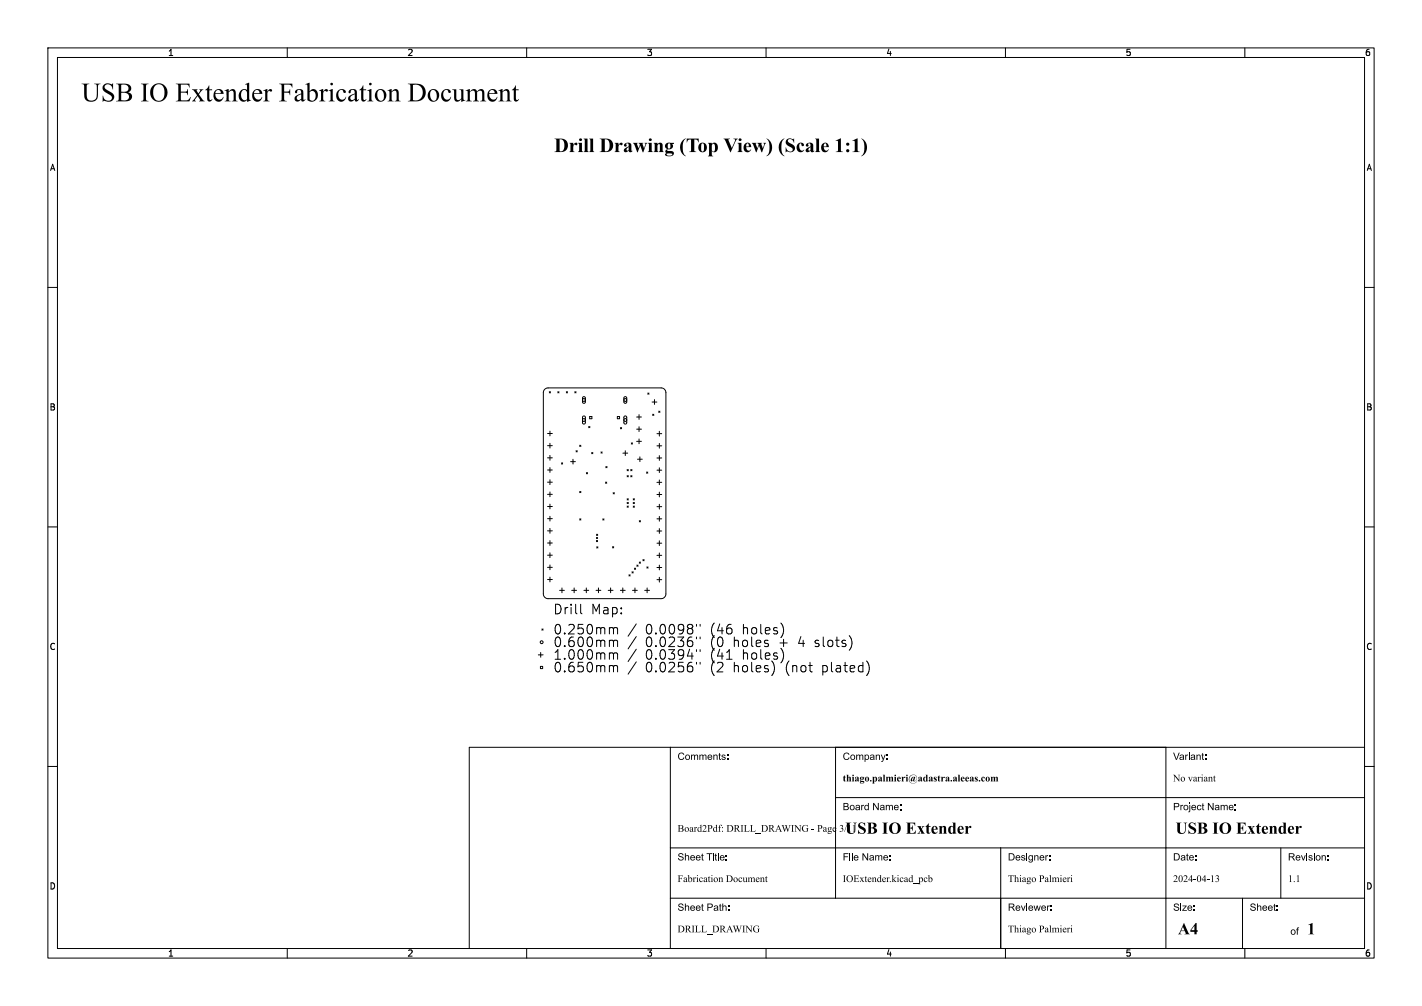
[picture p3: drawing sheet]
<svg xmlns="http://www.w3.org/2000/svg" width="297mm" height="210mm" viewBox="0 0 297 210" stroke-linecap="round" stroke-linejoin="round" font-family="sans-serif">
<defs><g id="words">
<text font-size="5.6" x="17" y="22.6">USBIO ExtenderFabricationDocument</text>
<g font-size="3.5">
<text x="176.5" y="174.9">USBIO Extender</text>
<text x="245.5" y="174.9">USBIO Extender</text>
<text x="246" y="195.9">A4</text>
<text x="273" y="196">1</text>
</g>
<g font-size="2.1">
<text x="141.5" y="159.2">Comments:</text>
<text x="176" y="159.2">Company:</text>
<text x="245" y="159.2">Variant:</text>
<text x="176" y="163.7">thiago.palmieri@adastra.aleeas.com</text>
<text x="245" y="163.7">No variant</text>
<text x="176" y="169.7">Board Name:</text>
<text x="245" y="169.7">Project Name:</text>
<text x="141.5" y="174.2">Board2Pdf:DRILL_DRAWING - Page3/11</text>
<text x="141.5" y="180.2">Sheet Title:</text>
<text x="141.5" y="184.7">FabricationDocument</text>
<text x="176" y="184.7">IOExtender.kicad_pcb</text>
<text x="176" y="180.2">File Name:</text>
<text x="210.5" y="180.2">Designer:</text>
<text x="210.5" y="184.7">ThiagoPalmieri</text>
<text x="245" y="180.2">Date:</text>
<text x="245" y="184.7">2024-04-13</text>
<text x="269" y="180.2">Revision:</text>
<text x="269" y="184.7">1.1</text>
<text x="141.5" y="190.7">Sheet Path:</text>
<text x="210.5" y="190.7">Reviewer:</text>
<text x="245" y="190.7">Size:</text>
<text x="261" y="190.7">Sheet:</text>
<text x="141.5" y="195.2">DRILL_DRAWING</text>
<text x="210.5" y="195.2">ThiagoPalmieri</text>
<text x="269.5" y="195.7">of</text>
</g>
<g font-size="1.8">
<text x="35" y="11.9">1</text>
<text x="85" y="11.9">2</text>
<text x="135" y="11.9">3</text>
<text x="185" y="11.9">4</text>
<text x="235" y="11.9">5</text>
<text x="285" y="11.9">6</text>
<text x="10.3" y="35.9">A</text>
<text x="285.4" y="35.9">A</text>
<text x="10.3" y="85.9">B</text>
<text x="285.3" y="85.9">B</text>
<text x="10.3" y="135.9">C</text>
<text x="285.3" y="135.9">C</text>
<text x="10.3" y="185.9">D</text>
<text x="285.3" y="185.9">D</text>
<text x="35" y="199.9">1</text>
<text x="85" y="199.9">2</text>
<text x="135" y="199.9">3</text>
<text x="185" y="199.9">4</text>
<text x="235" y="199.9">5</text>
<text x="285" y="199.9">6</text>
</g>
</g></defs>
<g fill="none" stroke="#000" stroke-width=".21">
<path d="M10 10h277v190h-277zM12 12h273v186h-273zM60 10v2M110 10v2M160 10v2M210 10v2M260 10v2M10 60h2M285 60h2M113.8 81.3l.7-.3h23.6a1 1 0 0 1 1 1v42a1 1 0 0 1-1 1h-23.6a1 1 0 0 1-1-1v-42zM114.4 93h1M114.4 98.1h1"/>
<path d="M114.4 95.6h1M114.4 90.5h1M114.7 81.8l.3 .2M114.9 90v1M114.9 92.5v1M114.9 95.1v1M114.9 97.6v1M115 81.8l-.3 .2M116.5 81.8l.3 .2M116.8 81.8l-.3 .2M117.3 96.6l.2 .3M117.5 96.6l-.2 .3"/>
<path d="M118.3 81.8l.2 .2M118.5 81.8l-.2 .2M119.2 96.4h1M119.7 95.9v1M120.1 81.8l.2 .2M120.3 81.8l-.2 .2M120.3 94.1l.3 .2M120.6 94.1l-.3 .2M121.1 92.9l.2 .3M121.3 92.9l-.2 .3M121.7 86.9l.4-.1 .2 .3v1.2l-.3 .2-.3-.2zM121.7 82.9l.4-.1 .2 .2v1l-.3 .2-.3-.2z"/>
<path d="M122.5 98.7l.2 .2M122.7 98.7l-.2 .2M123 89l.2 .3M123.2 87h.4v.4h-.4zM123.2 89l-.2 .3M123.6 94.5l.2 .2M123.8 94.5l-.2 .2M125.5 94.3l.3 .3M125.8 94.3l-.3 .3M126.5 97.4l.3 .2M126.8 97.4l-.3 .2M128.9 87h.5v.4h-.5z"/>
<path d="M129.6 89.3l.2 .2M129.8 89.3l-.2 .2M130.1 94.6h1M130.4 86.9l.3-.1 .2 .3v1.2l-.2 .2-.4-.2zM130.4 82.9l.3-.1 .2 .2v1l-.2 .2-.4-.2zM130.6 94.1v1M131 98l.2 .3M131 99.3l.2 .2M131.2 99.3l-.2 .2M131.2 98l-.2 .3M131.7 99.3l.3 .2M131.7 98l.3 .3"/>
<path d="M131.9 92.5l.2 .2M132 99.3l-.3 .2M132 98l-.3 .3M132.1 92.5l-.2 .2M133 92.1h1M133 89.6h1M133 87.1h1M133.1 95.9h1M133.5 86.6v1M133.5 89.1v1M133.5 91.6v1M133.6 95.4v1"/>
<path d="M135 98.5l.3 .3M135.3 98.5l-.3 .3M135.3 82l.3 .3M135.6 82l-.3 .3M136.2 83.9h1M136.3 86.5l.3 .2M136.6 86.5l-.3 .2M136.7 83.4v1M137.2 98.1h1M137.2 95.6h1M137.2 93.1h1M137.2 90.5h1"/>
<path d="M137.6 85.8l.2 .3M137.7 90v1M137.7 92.6v1M137.7 95.1v1M137.7 97.6v1M137.8 85.8l-.2 .3M10 110h2M114.4 115.9h1M114.4 108.3h1M114.4 100.7h1M114.4 118.4h1M114.4 113.4h1"/>
<path d="M114.4 110.8h1M114.4 105.7h1M114.4 103.2h1M114.9 100.2v1M114.9 102.7v1M114.9 105.2v1M114.9 107.8v1M114.9 110.3v1M114.9 112.9v1M114.9 115.4v1M114.9 117.9v1M121.1 108.3l.2 .3"/>
<path d="M121.1 102.6l.2 .2M121.3 108.3l-.2 .3M121.3 102.6l-.2 .2M124.6 112.8l.2 .3M124.6 112.2l.2 .2M124.6 111.5l.2 .3M124.6 114.2l.3 .2M124.8 112.8l-.2 .3M124.8 112.2l-.2 .2M124.8 111.5l-.2 .3M124.9 114.2l-.3 .2M125.9 108.3l.3 .3"/>
<path d="M126.2 108.3l-.3 .3M126.5 100.6l.2 .3M126.7 100.6l-.2 .3M127.9 114.1l.3 .3M128.1 102.9l.2 .2M128.2 114.1l-.3 .3M128.3 102.9l-.2 .2M131 105.6l.2 .3M131 104.9l.2 .2M131 104.1l.2 .3M131.2 105.6l-.2 .3M131.2 104.9l-.2 .2"/>
<path d="M131.2 104.1l-.2 .3M131.4 120l.2 .2M131.6 120l-.2 .2M132 119.4l.2 .2M132.2 119.4l-.2 .2M132.3 105.6l.2 .3M132.3 104.9l.2 .2M132.3 104.1l.2 .3M132.5 105.6l-.2 .3M132.5 104.9l-.2 .2M132.5 104.1l-.2 .3M132.5 118.6l.3 .3"/>
<path d="M132.8 118.6l-.3 .3M133 118l.3 .2M133.3 118l-.3 .2M133.5 108.7l.3 .2M133.5 117.3l.3 .3M133.8 117.3l-.3 .3M133.8 108.7l-.3 .2M134.3 116.8l.2 .3M134.5 116.8l-.2 .3M135.1 118.3l.3 .3M135.4 118.3l-.3 .3M137.2 118.5h1"/>
<path d="M137.2 115.9h1M137.2 113.4h1M137.2 110.8h1M137.2 108.3h1M137.2 105.8h1M137.2 103.2h1M137.2 100.7h1M137.7 100.2v1M137.7 102.7v1M137.7 105.3v1M137.7 107.8v1M137.7 110.3v1"/>
<path d="M137.7 112.9v1M137.7 115.4v1M137.7 118v1M285 110h2M112.4 136.7h1M112.9 139.1h.4v.5h-.4zM112.9 136.2v1M113.2 131.3l.2 .3M113.4 131.3l-.2 .3M114.4 121h1M114.9 120.5v1M115.9 137.6h1.2"/>
<path d="M115.9 136.2l.6-.6v2M116 126.1a1.01 1.01 0 0 1 1.2 1 1.01 1.01 0 0 1-1.2 1zM116.1 138.5l.5-.2a1.25 1.25 0 0 1 0 2l-.5-.2a1.68 1.68 0 0 1 0-1.6zM116.1 133.2l.5-.2a1.25 1.25 0 0 1 0 2l-.5-.2a1.68 1.68 0 0 1 0-1.6zM116.2 130.4l.4-.1a1.25 1.25 0 0 1 0 2h-.2a1.33 1.33 0 0 1-.2-1.9zM116.9 123.2h1M117.4 122.7v1M117.9 132.2v.1M117.9 134.8v.2M117.9 137.4v.2M118 126.8v1.3M118.6 126.8l-.4 .1-.2 .3"/>
<path d="M118.8 130.5l.3-.2 .7 .1a.54 .54 0 0 1 0 .8l-1.1 1.1h1.2M119 135.8l.5-.2a1.25 1.25 0 0 1 0 2l-.5-.2a1.68 1.68 0 0 1 0-1.6zM119.3 126.1v.2M119.3 126.8v1.3M119.4 123.2h1M119.8 138.3a.79 .79 0 0 0-1 .8v.8l.2 .3 .6 .1 .2-.2 .1-.7-.1-.3-.6-.1-.4 .4M119.8 133a.79 .79 0 0 0-1 .8v.8l.2 .3 .6 .1 .2-.2 .1-.7-.1-.3-.6-.1-.4 .4M119.9 122.7v1M120.2 126.1v1.8l.3 .2M120.9 133.2l.5-.2a1.25 1.25 0 0 1 0 2l-.5-.2a1.68 1.68 0 0 1 0-1.6zM120.9 135.8l.5-.2a1.25 1.25 0 0 1 0 2l-.5-.2a1.68 1.68 0 0 1 0-1.6zM121.3 126.1v1.8l.3 .2"/>
<path d="M121.8 138.3h-1l-.1 .9 .3-.2 .7 .1 .1 .3v.7l-.3 .2h-.5l-.3-.2M121.8 130.3h-1l-.1 1 .3-.2 .7 .1 .1 .3v.7l-.3 .1h-.5l-.3-.1M122 123.2h1M122.5 122.7v1M122.8 138.5l.5-.2a1.25 1.25 0 0 1 0 2l-.5-.2a1.68 1.68 0 0 1 0-1.6zM122.8 133.2l.5-.2a1.25 1.25 0 0 1 0 2l-.5-.2a1.68 1.68 0 0 1 0-1.6zM122.9 130.4l.4-.1a1.25 1.25 0 0 1 0 2h-.2a1.33 1.33 0 0 1-.2-1.9zM122.9 135.7l.4-.1a1.25 1.25 0 0 1 0 2h-.2a1.33 1.33 0 0 1-.2-1.9zM123.8 128.1v-2l.7 1.5 .7-1.5v2M124.5 123.2h1M124.6 139.1a.5 .5 0 0 1 .9 .1M124.6 131v1.3"/>
<path d="M124.6 133.6v1.4M124.6 136.3v1.3M124.6 138.9v1.4M124.6 136.5a.5 .5 0 0 1 .9 .1M124.6 131.2a.5 .5 0 0 1 .9 .1M124.6 133.8a.5 .5 0 0 1 .9 .1M125 122.7v1M125.5 139.2l.3-.3 .4 .1 .1 1.3M125.5 133.9l.3-.3 .4 .1 .1 1.3M125.5 131.3l.3-.3 .4 .1 .1 1.2M125.5 136.6l.3-.3 .4 .1 .1 1.2M125.5 131.3v1"/>
<path d="M125.5 133.9v1.1M125.5 136.6v1M125.5 139.2v1.1M126.1 126.9h.8l.1 1.2M127 127.3l-.7 .1a.39 .39 0 0 0-.3 .4 .39 .39 0 0 0 .3 .3l.7-.1M127 123.2h1M127.3 139.1a.5 .5 0 0 1 .8 .1M127.3 131v1.3M127.3 133.6v1.4M127.3 136.3v1.3M127.3 138.9v1.4M127.3 136.5a.5 .5 0 0 1 .8 .1"/>
<path d="M127.3 133.8a.5 .5 0 0 1 .8 .1M127.3 131.2a.5 .5 0 0 1 .8 .1M127.5 122.7v1M127.9 126.9l.6-.1 .4 .4v.6l-.2 .2h-.8M127.9 126.8v2M128.1 139.2l.3-.3 .5 .1 .1 1.3M128.1 133.9l.3-.3 .5 .1 .1 1.3M128.1 131.3l.3-.3 .5 .1 .1 1.2M128.1 136.6l.3-.3 .5 .1 .1 1.2M128.1 131.3v1M128.1 133.9v1.1M128.1 136.6v1"/>
<path d="M128.1 139.2v1.1M129.6 123.2h1M129.8 126.9v.2M129.8 128v.1M130.1 122.7v1M132.1 123.2h1M132.6 122.7v1M132.9 138.2l-1.7 2.5M132.9 135.5l-1.7 2.6M132.9 132.9l-1.7 2.6M132.9 130.2l-1.7 2.6M134.7 123.2h1"/>
<path d="M135.2 122.7v1M135.2 138.5l.5-.2a1.25 1.25 0 0 1 0 2l-.5-.2a1.68 1.68 0 0 1 0-1.6zM135.2 130.5l.5-.2a1.25 1.25 0 0 1 0 2l-.5-.1a1.68 1.68 0 0 1 0-1.7zM135.2 133.2l.5-.2a1.25 1.25 0 0 1 0 2l-.5-.2a1.68 1.68 0 0 1 0-1.6zM135.3 135.7l.4-.1a1.25 1.25 0 0 1 0 2h-.2a1.33 1.33 0 0 1-.2-1.9zM137 132.2v.1M137 134.8v.2M137 137.4v.2M137.2 121h1M137.7 120.5v1M138 138.5l.5-.2a1.25 1.25 0 0 1 0 2l-.5-.2a1.68 1.68 0 0 1 0-1.6zM138 130.5l.5-.2a1.25 1.25 0 0 1 0 2l-.5-.1a1.68 1.68 0 0 1 0-1.7z"/>
<path d="M138 133.2l.5-.2a1.25 1.25 0 0 1 0 2l-.5-.2a1.68 1.68 0 0 1 0-1.6zM138 135.8l.5-.2a1.25 1.25 0 0 1 0 2l-.5-.2a1.68 1.68 0 0 1 0-1.6zM139.7 135.6h1.2l-.7 .8a.54 .54 0 0 1 .7 .4v.4l-.2 .3-.8 .1-.2-.2M139.8 138.5l.2-.2 .7 .1a.54 .54 0 0 1 .1 .7l-1.1 1.2h1.2M139.8 133.2l.2-.2 .7 .1a.54 .54 0 0 1 .1 .7l-1.1 1.2h1.2M140 130.4l.4-.1a1.25 1.25 0 0 1 0 2h-.2a1.33 1.33 0 0 1-.2-1.9zM141.6 133h1.2l-.7 .7a.54 .54 0 0 1 .7 .4v.5l-.2 .3-.8 .1-.2-.2M142.7 138.3h-.9l-.1 .9 .2-.2 .7 .1 .2 .3-.1 .7-.3 .2h-.5l-.2-.2M142.8 131.2l-.4 .4-.6-.1-.1-.3v-.5l.1-.3 .6-.1 .3 .2a1.32 1.32 0 0 1-.5 1.8h-.4M142.8 136.5l-.4 .4-.6-.1-.1-.3v-.5l.1-.3 .6-.1 .3 .2a1.32 1.32 0 0 1-.5 1.8h-.4M143.9 131.2l-.3-.4 .3-.5 .6 .1 .2 .3-.4 .5M143.9 131.2l-.3 .4v.4l.3 .3 .6-.1 .2-.2-.1-.6-.3-.2"/>
<path d="M143.9 131.2h.4M144 135.5l-.4 1.5h1.2M144.5 138.3a.79 .79 0 0 0-.9 .8v.8l.2 .3 .5 .1 .3-.2 .1-.7-.2-.3-.6-.1-.3 .4M144.5 133a.79 .79 0 0 0-.9 .8v.8l.2 .3 .5 .1 .3-.2 .1-.7-.2-.3-.6-.1-.3 .4M144.5 136.3v1.3M145.5 130.3v.4M145.5 133v.4M145.5 135.6v.4M145.5 138.3v.3M146.2 130.3v.4M146.2 133v.4M146.2 135.6v.4"/>
<path d="M146.2 138.3v.3M149.2 138a2.29 2.29 0 0 0 0 3M149.2 130.1a2.29 2.29 0 0 0 0 3M149.2 132.7a2.29 2.29 0 0 0 0 3M149.2 135.3a2.29 2.29 0 0 0 0 3.1M149.8 138.5l.3-.2 .7 .1a.54 .54 0 0 1 .1 .7l-1.1 1.2h1.2M150 133.2l.5-.2a1.25 1.25 0 0 1 0 2l-.5-.2a1.68 1.68 0 0 1 0-1.6zM150.3 135.5l-.5 1.5h1.3M150.3 130.2l-.5 1.5h1.3M150.8 131v1.3M150.8 136.3v1.3M151.8 137.6h1.1"/>
<path d="M151.8 136.2l.5-.6v2M152.7 130.3a.79 .79 0 0 0-.9 .9v.8l.1 .2 .6 .1 .3-.1 .1-.7-.2-.3-.6-.1-.3 .4M153.4 139.1a.5 .5 0 0 1 .8 .1v1.1M153.4 133.8a.5 .5 0 0 1 .8 .1v1.1M153.4 133v2M153.4 138.3v2M155.3 139a.54 .54 0 0 1 .8 .3v.6a.54 .54 0 0 1-.5 .4 .54 .54 0 0 1-.5-.4v-.6zM155.3 131.2a.5 .5 0 0 1 .8 .1v1M155.3 133.7a.54 .54 0 0 1 .8 .3v.6a.54 .54 0 0 1-.5 .4 .54 .54 0 0 1-.5-.4v-.6zM155.3 136.5a.5 .5 0 0 1 .8 .1v1M155.3 130.3v2M155.3 135.6v2"/>
<path d="M157 133v1.7l.3 .3M157 138.3v1.7l.3 .3M157.2 131.1a.54 .54 0 0 1 .8 .3v.6a.54 .54 0 0 1-.5 .4 .54 .54 0 0 1-.5-.4v-.6zM157.2 136.4a.54 .54 0 0 1 .8 .3v.5a.54 .54 0 0 1-.5 .4 .54 .54 0 0 1-.5-.4v-.5zM157.9 139.6l1-.2-.1-.4-.6-.1-.3 .3 .1 1h.8M157.9 134.3l1-.2-.1-.4-.6-.1-.3 .3 .1 1h.8M158.9 130.3v1.8l.3 .2M158.9 135.6v1.7l.3 .3M159.8 137l1-.2-.1-.4-.6-.1-.3 .3 .1 .9h.8M159.8 131.7l1-.2-.1-.4-.6-.1-.3 .3 .1 .9h.8M160.4 139l-.5-.1-.2 .3 .1 .3 .6 .2v.5h-.7M160.4 133.7l-.5-.1-.2 .3 .1 .3 .6 .2v.5h-.7"/>
<path d="M161.2 138a2.29 2.29 0 0 1 0 3M162.3 136.4l-.5-.1-.2 .3 .1 .3 .6 .1v.5h-.7M162.3 131.1l-.5-.1-.2 .3 .1 .3 .6 .2v.4h-.7M162.9 134.2h1.5M163.1 135.3a2.29 2.29 0 0 1 0 3.1M163.1 130.1a2.29 2.29 0 0 1 0 3M163.7 133.5v1.5M164.8 138a2.29 2.29 0 0 0 0 3M165.6 139.1a.5 .5 0 0 1 .8 .1v1.1M165.6 138.9v1.4M167.3 132.9l-.5 1.4h1.2M167.5 139a.54 .54 0 0 1 .8 .3v.6a.54 .54 0 0 1-.5 .4 .54 .54 0 0 1-.5-.4v-.6z"/>
<path d="M167.8 133.6v1.4M168.9 138.9h.8M169.2 138.3v1.7l.1 .2 .4 .1M171 133.7l-.5-.1-.3 .3 .1 .3 .7 .2v.5h-.8M171.8 139l.6-.1 .4 .4v.6l-.2 .3h-.8M171.8 138.9v2M171.9 133v1.7l.3 .3M173.1 133.7a.54 .54 0 0 1 .8 .3v.6a.54 .54 0 0 1-.5 .4 .54 .54 0 0 1-.5-.4v-.6zM173.7 138.3v1.7l.2 .3M174.5 133.6h.8M174.7 139h.8l.1 1.3M174.8 133v1.7l.1 .2 .4 .1"/>
<path d="M175.6 139.4l-.7 .1a.39 .39 0 0 0-.3 .4 .39 .39 0 0 0 .3 .4l.7-.1M176.2 138.9h.8M176.5 138.3v1.7l.1 .2 .4 .1M176.6 133.7l-.5-.1-.3 .3 .1 .3 .7 .2v.5h-.8M177.4 132.7a2.29 2.29 0 0 1 0 3M177.6 139.6l.9-.2-.1-.4-.6-.1-.2 .3 .1 1h.7M180.2 139l-.5-.1-.4 .4v.6l.2 .3h.7M180.2 138.3v2M181 138a2.29 2.29 0 0 1 0 3M117.9 140.1v.2M137 140.1v.2M140 156v42"/>
<path d="M174.5 156v31.5M243.5 156v42M285 156h-187v42M10 160h2M140 177h145M174.5 166.5h110.5M209 177v21M267.5 177v10.5M285 160h2M60 198v2M110 198v2M140 187.5h145"/>
<path d="M160 198v2M210 198v2M259.5 187.5v10.5M260 198v2"/>
<circle cx="122" cy="83.5" r=".3"/>
<circle cx="122" cy="87.7" r=".3"/>
<circle cx="130.6" cy="83.5" r=".3"/>
<circle cx="130.6" cy="87.7" r=".3"/>
<circle cx="113.1" cy="134.1" r=".3"/>
</g>
<g fill="#000">
<path d="M115.8 28.9h1.3a1.41 1.41 0 0 1 1.5 1.4 1.41 1.41 0 0 1-1.5 1.4h-1.3l.4-.3-.1-2.3h.8v2.2a.42 .42 0 0 0 .4 .3 .42 .42 0 0 0 .4-.4 1.66 1.66 0 0 0-.5-2.1h-1.1zM118.9 29.8h.8v.5a.46 .46 0 0 1 .4-.5 .46 .46 0 0 1 .5 .2 .29 .29 0 0 1-.2 .3 .29 .29 0 0 1-.4-.1l-.2 .1-.1 .5v.8l.3 .1h-1.1l.3-.4-.1-1.2zM120.7 29.8h.8l.1 1.7 .2 .2h-1.1l.3-.4v-1.2zM121.9 28.9h.8v2.6l.2 .2h-1l.2-.4v-2.1zM123.1 28.9h.8v2.6l.2 .2h-1l.2-.4v-2.1zM125.3 28.9h1.2a1.41 1.41 0 0 1 1.6 1.4 1.41 1.41 0 0 1-1.6 1.4h-1.2l.3-.3-.1-2.3h.8v2.2a.42 .42 0 0 0 .5 .3 .42 .42 0 0 0 .4-.4 1.66 1.66 0 0 0-.5-2.1h-1.2zM128.4 29.8h.8v.5a.46 .46 0 0 1 .3-.5 .46 .46 0 0 1 .5 .2 .29 .29 0 0 1-.2 .3 .29 .29 0 0 1-.3-.1l-.2 .1-.1 .5v.8l.2 .1h-1l.2-.4v-1.2zM130.4 30.1l.3-.2a.74 .74 0 0 1 .8-.1 .74 .74 0 0 1 .4 .7v.9l.2 .1a.39 .39 0 0 1-.4 .3 .39 .39 0 0 1-.4-.3 .5 .5 0 0 1-.6 .3 .5 .5 0 0 1-.4-.6h.5l.3 .3 .2-.2v-.6l-.5 .5h-.5l.3-.3a.67 .67 0 0 0 .6-.9h-.4a.36 .36 0 0 1 .1 .4 .36 .36 0 0 1-.4 .2l-.2-.2zM132.2 29.8h1l-.2 .2 .4 .9 .2-.7-.2-.4h1l-.2 .2 .3 .9 .3-.8-.2-.3 .6 .1-.2 .2-.6 1.7h-.2l-.5-1.4-.6 1.4zM135.3 29.8h.8v1.7l.2 .2h-1l.2-.4v-1.2zM136.5 29.8h.8v.3a.59 .59 0 0 1 .8-.3 .59 .59 0 0 1 .3 .8v.9l.2 .2h-1l.2-.4v-1.1l-.2-.1-.3 .3v1.1l.2 .2h-1l.2-.4v-1.2zM139.1 30l.4-.2h1.3v.3h-.4a.79 .79 0 0 1-.1 .9 .79 .79 0 0 1-.9 .2l-.1 .2 .2 .1a1 1 0 0 1 1.3 .5 1.1 1.1 0 0 1-1.9 .2h.3a.68 .68 0 0 0 1.2-.1l-.9-.1-.3 .2h-.3l.3-.2a.44 .44 0 0 1-.2-.5 .44 .44 0 0 1 .4-.4l-.4-.2-.1-.4h.6v.2a.29 .29 0 0 0 .3 .3 .29 .29 0 0 0 .2-.4 .42 .42 0 0 0 .1-.4 .42 .42 0 0 0-.5-.2l-.1 .5h-.6z"/>
<path d="M142.6 29.3l.6-.4a3 3 0 0 0-.1 3.6l.1 .1a2.11 2.11 0 0 1-.6-3.3zM143.4 28.9h2.5v.8a.66 .66 0 0 0-.9-.6v2.3l.4 .3h-1.5l.4-.2v-2.4a.76 .76 0 0 0-.9 .6zM146.2 30a.95 .95 0 0 1 1.2 .2 .95 .95 0 0 1-.1 1.3 .95 .95 0 0 1-1.2 0l-.3-.6h.6a.43 .43 0 0 0 0 .5 .43 .43 0 0 0 .5 .2l.1-.8a.49 .49 0 0 0 .1-.6 .49 .49 0 0 0-.5-.2l-.2 .9h-.6l.1-.4zM147.9 29.8h.8v.3a.77 .77 0 0 1 1-.1 .77 .77 0 0 1 .2 .9 .74 .74 0 0 1-.4 .8 .74 .74 0 0 1-.8-.2v.9l.3 .2h-1.1l.2-.3v-2h.6v1.1a.37 .37 0 0 0 .5 .2 .37 .37 0 0 0 .1-.5v-.3a.46 .46 0 0 0 0-.5 .46 .46 0 0 0-.5-.1l-.1 .1h-.6zM151.1 28.9h1.4l-.4 .3 .7 1.7 .6-1.2a.41 .41 0 0 0 .1-.5 .41 .41 0 0 0-.3-.3l.9 .1-.4 .3-1.1 2.5-1.2-2.5zM154.1 29.8h.8v1.7l.2 .2h-1l.2-.4v-1.2zM155.6 30.1a.77 .77 0 0 1 .9-.2 .77 .77 0 0 1 .4 .8h-1a.54 .54 0 0 0 .2 .7 .54 .54 0 0 0 .7-.3 .83 .83 0 0 1-1.1 .6 .83 .83 0 0 1-.4-1.2l1.1 .1-.1-.6a.36 .36 0 0 0-.4 .1 .36 .36 0 0 0-.1 .4h-.5zM157 29.8h1l-.2 .2 .4 .9 .3-.7-.3-.4h1l-.2 .2 .3 .9 .3-.8-.2-.3 .6 .1-.2 .2-.6 1.7h-.1l-.6-1.4-.6 1.4zM160.1 28.9a2.08 2.08 0 0 1 1.2 1.9 2.08 2.08 0 0 1-1.2 1.8 3 3 0 0 0 .1-3.6zM163.2 29.3l.6-.4a3 3 0 0 0 0 3.6v.1a2.11 2.11 0 0 1-.6-3.3zM164.3 29.1l.5-.2h.4a.36 .36 0 0 0 .7 0l-.1 .9a.68 .68 0 0 0-.5-.7 .68 .68 0 0 0-.8 .3l.2 .3a1.73 1.73 0 0 1 1.3 1.4 1.1 1.1 0 0 1-1.6 .5l-.3 .2 .1-1a.76 .76 0 0 0 .5 .8 .76 .76 0 0 0 .9-.4l-.2-.3a1.4 1.4 0 0 1-1.2-1.5zM166.7 30a.64 .64 0 0 1 .8-.2 .64 .64 0 0 1 .4 .7 .39 .39 0 0 1-.5-.1 .39 .39 0 0 1-.1-.4 .52 .52 0 0 0-.3 .8 .61 .61 0 0 0 .3 .6 .61 .61 0 0 0 .7-.1 .92 .92 0 0 1-1.4 .2 .92 .92 0 0 1 0-1.4z"/>
<path d="M168.4 30.1l.3-.2a.74 .74 0 0 1 .8-.1 .74 .74 0 0 1 .4 .7v.9l.2 .1a.39 .39 0 0 1-.4 .3 .39 .39 0 0 1-.4-.3 .5 .5 0 0 1-.6 .3 .5 .5 0 0 1-.4-.6h.5l.2 .3 .3-.2v-.6l-.5 .5h-.5l.3-.3a.67 .67 0 0 0 .6-.9h-.4a.36 .36 0 0 1 .1 .4 .36 .36 0 0 1-.4 .2l-.2-.2zM170.3 28.9h.8v2.6l.2 .2h-1l.2-.4v-2.1zM171.8 30.1a.77 .77 0 0 1 .9-.2 .77 .77 0 0 1 .4 .8h-1a.54 .54 0 0 0 .2 .7 .54 .54 0 0 0 .7-.3 .83 .83 0 0 1-1.1 .6 .83 .83 0 0 1-.4-1.2l1.1 .1-.1-.6a.36 .36 0 0 0-.4 .1 .36 .36 0 0 0-.1 .4h-.5zM174.5 29.4l1.1-.5v2.3a.46 .46 0 0 0 .4 .5h-1.4l.4-.2v-1.8l-.1-.3zM178 29.4l1.1-.5v2.3a.46 .46 0 0 0 .4 .5h-1.4l.4-.2v-1.8l-.1-.3zM179.9 28.9a2.08 2.08 0 0 1 1.2 1.9 2.08 2.08 0 0 1-1.2 1.8 3 3 0 0 0 .1-3.6z"/>
<circle cx="121.3" cy="29.2" r=".3"/>
<circle cx="135.8" cy="29.2" r=".3"/>
<circle cx="154.6" cy="29.2" r=".3"/>
<circle cx="177.1" cy="31.5" r=".34"/>
<circle cx="177.1" cy="30.1" r=".33"/>
</g>
<use href="#words"/>
</svg>
